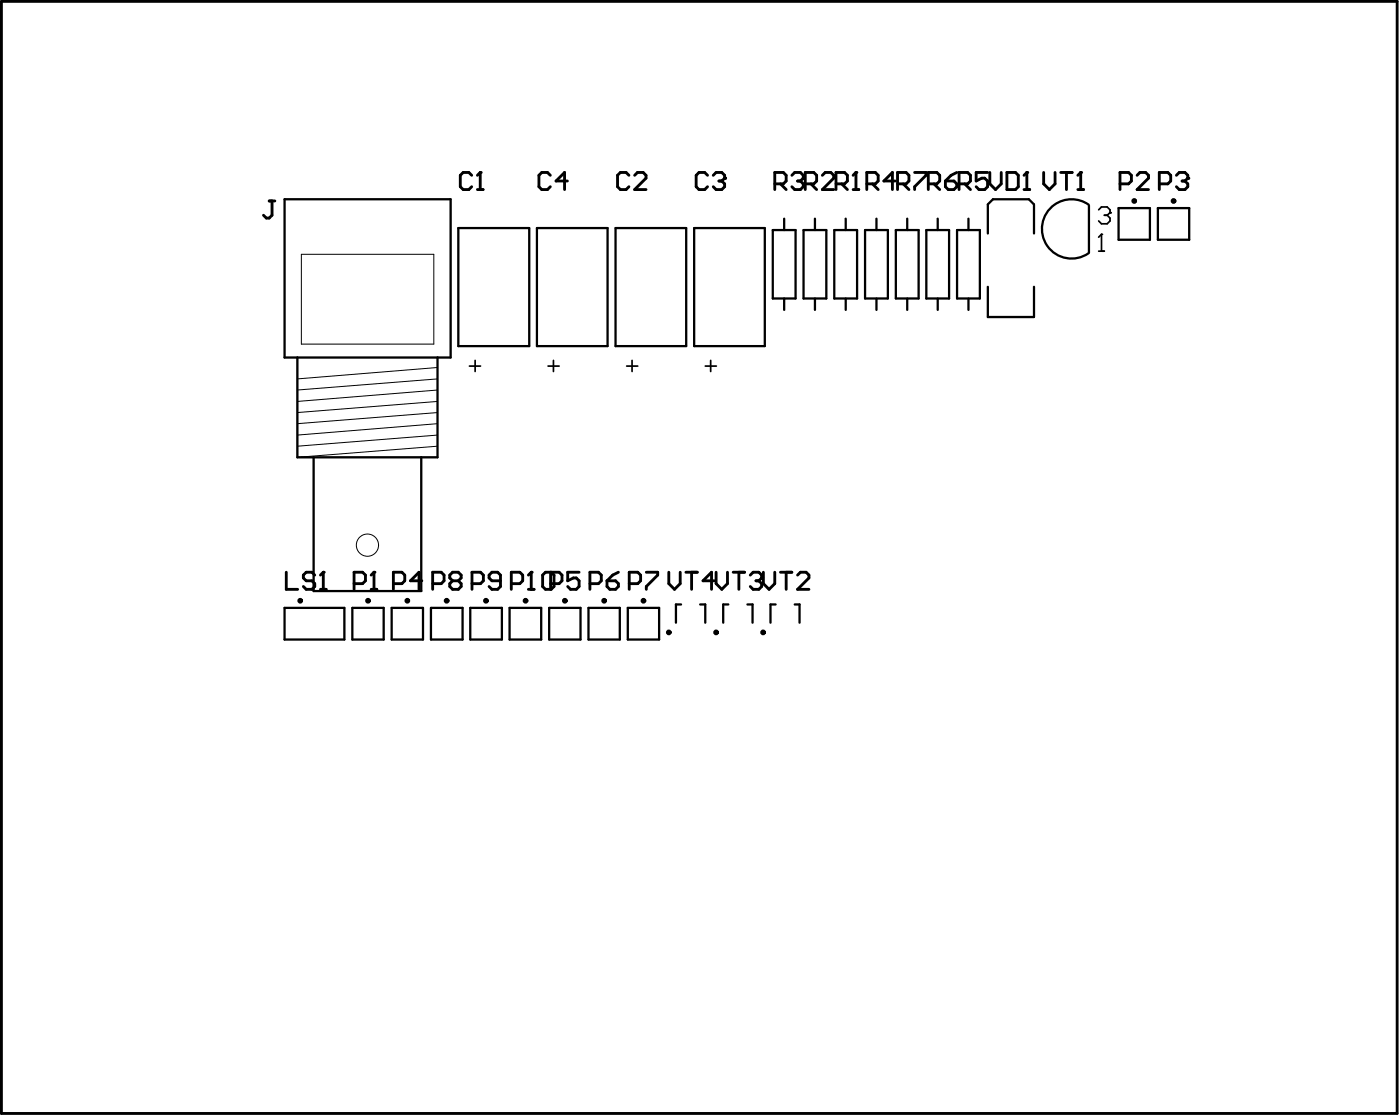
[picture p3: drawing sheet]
<svg xmlns="http://www.w3.org/2000/svg" width="125mm" height="99mm" viewBox="0 0 125 99" stroke-linecap="round" stroke-linejoin="round" font-family="sans-serif">
<g fill="none" stroke="#000" stroke-width=".25">
<path d="M.1 .1h124.2v98.9h-124.2zM23.9 17.9h.6M24.2 17.9v1.2l-.3 .3h-.2l-.3-.3M42 15.6l-.3-.3h-.5l-.3 .3v1l.3 .3h.5l.3-.3M42.5 16.9h.5M42.7 15.3h.1M42.7 15.3v1.6M42.7 15.3l-.2 .3M49 15.6l-.3-.3h-.5l-.3 .3v1l.3 .3h.5l.3-.3M50.5 16.1h-1l.7-.8v1.6M55.9 15.6l-.2-.3h-.5l-.3 .3v1l.3 .3h.5l.2-.3M56.5 15.6l.2-.3h.5l.3 .3v.2l-1 1.1h1"/>
<path d="M62.9 15.6l-.2-.3h-.5l-.3 .3v1l.3 .3h.5l.2-.3M63.4 15.6l.3-.3h.5l.3 .3v.2M64 16.1h.2M64.2 16.1l.3 .2v.3l-.3 .3h-.5l-.3-.3M64.5 15.8h.1M64.5 15.8l-.3 .3M68.9 16.3h.8l.2-.2v-.5l-.2-.3h-.8v1.6M69.4 16.3l.5 .6M70.4 15.6l.3-.3h.5l.2 .3v.2M70.9 16.1h.3M71.2 16.1l.2 .2v.3l-.2 .3h-.5l-.3-.3M71.4 15.8h.1"/>
<path d="M71.4 15.8l-.2 .3M71.6 16.3h.8l.2-.2v-.5l-.2-.3h-.8v1.6M72.1 16.3l.5 .6M73.1 15.6l.3-.3h.5l.3 .3v.2l-1.1 1.1h1.1M74.4 16.3h.7l.3-.2v-.5l-.3-.3h-.7v1.6M74.9 16.3l.5 .6M75.9 16.9h.5M76.1 15.3h.1M76.1 15.3l-.2 .3M76.1 15.3v1.6M77.1 16.3h.8l.2-.2v-.5l-.2-.3h-.8v1.6M77.6 16.3l.5 .6"/>
<path d="M79.6 16.1h-1l.8-.8v1.6M79.8 16.3h.8l.2-.2v-.5l-.2-.3h-.8v1.6M80.3 16.3l.5 .6M81.4 15.3h1v.3l-1 1v.3M82.6 16.3h.7l.3-.2v-.5l-.3-.3h-.7v1.6M83.1 16.3l.5 .6M84.1 16.1h.8l.2 .2v.3l-.2 .3h-.6l-.2-.3zM85.1 15.3l-.5 .3-.5 .5M85.3 16.3h.8l.2-.2v-.5l-.2-.3h-.8v1.6M85.8 16.3l.5 .6M87.8 15.3h-1v.8l.5-.3h.3l.2 .3v.5l-.2 .3h-.5l-.3-.3M88 15.3v1l.6 .6 .5-.6v-1"/>
<path d="M89.6 15.3h.7l.3 .3v1l-.3 .3h-.7zM91.1 16.9h.5M91.3 15.3h.1M91.3 15.3v1.6M91.3 15.3l-.2 .3M92.8 15.3v1l.5 .6 .5-.6v-1M94.4 15.3h1M94.9 15.3v1.6M95.9 16.9h.5M96.1 15.3h.1M96.1 15.3v1.6M96.1 15.3l-.2 .3"/>
<path d="M99.6 16.3h.8l.2-.2v-.5l-.2-.3h-.8v1.6M101.1 15.6l.3-.3h.5l.3 .3v.2l-1.1 1.1h1.1M103.1 16.3h.8l.2-.2v-.5l-.2-.3h-.8v1.6M104.6 15.6l.3-.3h.5l.3 .3v.2M105.1 16.1h.3M105.4 16.1l.3 .2v.3l-.3 .3h-.5l-.3-.3M105.7 15.8h.1M105.7 15.8l-.3 .3M25.5 50.9v1.5h1M28 51.1l-.3-.2h-.5l-.2 .2v.3l.2 .2h.5l.3 .3v.2l-.3 .3h-.5l-.2-.3M28.5 52.4h.5M28.8 50.9h.1"/>
<path d="M28.8 50.9v1.5M28.8 50.9l-.3 .2M31.5 51.9h.8l.2-.3v-.5l-.2-.2h-.8v1.5M33 52.4h.5M33.3 50.9h.1M33.3 50.9l-.3 .2M33.3 50.9v1.5M35 51.9h.8l.2-.3v-.5l-.2-.2h-.8v1.5M37.5 51.6h-1l.8-.7v1.5M38.5 51.9h.7l.3-.3v-.5l-.3-.2h-.7v1.5M40.3 51.6l-.3 .3v.2l.3 .3h.5l.2-.3v-.2l-.2-.3M40.3 51.6l-.3-.2v-.3l.3-.2h.5l.2 .2v.3l-.2 .2"/>
<path d="M40.3 51.6h.5M42 51.9h.7l.3-.3v-.5l-.3-.2h-.7v1.5M44.5 51.6h-.7l-.3-.2v-.3l.3-.2h.5l.2 .2v1l-.2 .3h-.5l-.3-.3M45.5 51.9h.7l.3-.3v-.5l-.3-.2h-.7v1.5M47 52.4h.5M47.3 50.9h.1M47.3 50.9l-.3 .2M47.3 50.9v1.5M49 50.9v1.5M49 50.9l.3 .2v1l-.3 .3h-.5l-.2-.3v-1l.2-.2h1.2l.3 .2v.5l-.3 .3h-.7M51.5 50.9h-1v.7l.5-.2h.3l.2 .2v.5l-.2 .3h-.6l-.2-.3M52.5 51.9h.7l.3-.3v-.5l-.3-.2h-.7v1.5"/>
<path d="M54 51.6h.8l.2 .3v.2l-.2 .3h-.6l-.2-.3zM55 50.9l-.5 .2-.5 .5M56 51.9h.7l.3-.3v-.5l-.3-.2h-.7v1.5M57.5 50.9h1v.2l-1 1v.3M59.5 50.9v1l.5 .5 .5-.5v-1M61 50.9h1M61.5 50.9v1.5M63.5 51.6h-1l.8-.7v1.5M63.7 50.9v1l.5 .5 .5-.5v-1M65.2 50.9h1M65.7 50.9v1.5M66.7 51.1l.3-.2h.5l.3 .2v.3"/>
<path d="M67.2 51.6h.3M67.5 51.6l.3 .3v.2l-.3 .3h-.5l-.3-.3M67.8 51.4h.1M67.8 51.4l-.3 .2M67.9 50.9v1l.5 .5 .5-.5v-1M69.4 50.9h1M69.9 50.9v1.5M70.9 51.1l.3-.2h.5l.3 .2v.3l-1.1 1h1.1"/>
<circle cx="100.9" cy="17.9" r=".13"/>
<circle cx="104.4" cy="17.9" r=".13"/>
<circle cx="26.7" cy="53.4" r=".13"/>
<circle cx="32.7" cy="53.4" r=".13"/>
<circle cx="36.2" cy="53.4" r=".13"/>
<circle cx="39.7" cy="53.4" r=".13"/>
<circle cx="43.2" cy="53.4" r=".13"/>
<circle cx="46.7" cy="53.4" r=".13"/>
<circle cx="50.2" cy="53.4" r=".13"/>
<circle cx="53.7" cy="53.4" r=".13"/>
<circle cx="57.2" cy="53.4" r=".13"/>
<circle cx="59.5" cy="56.2" r=".13"/>
<circle cx="63.7" cy="56.2" r=".13"/>
<circle cx="67.9" cy="56.2" r=".13"/>
</g>
<g fill="none" stroke="#000" stroke-width=".09">
<path d="M25.3 17.7h14.8v14.1h-14.8zM26.5 31.8v8.9M26.8 22.6h11.8v8h-11.8zM38.9 31.8v8.9h-12.4M38.9 38.7l-12.4 1M38.9 36.7l-12.4 1M38.9 34.7l-12.4 1M38.9 32.7l-12.4 1M38.9 37.7l-12.4 1M38.9 39.7l-12.4 1M38.9 33.7l-12.4 1M38.9 35.7l-12.4 1"/>
<path d="M27.9 40.7v11.8h9.6v-11.8"/>
<circle cx="32.7" cy="48.5" r=".99"/>
</g>
<g fill="none" stroke="#000" stroke-width=".2">
<path d="M25.3 17.7h14.8v14.1h-14.8zM69.8 19.4v1.1M72.5 19.4v1.1M75.2 19.4v1.1M78 19.4v1.1M80.7 19.4v1.1M83.4 19.4v1.1M86.1 19.4v1.1M96.8 18.2a2.64 2.64 0 0 0-4.1 2.2 2.64 2.64 0 0 0 4.1 2.1M96.9 18.3v4.2M99.5 18.5h2.8v2.8h-2.8zM103 18.5h2.8v2.8h-2.8z"/>
<path d="M26.5 31.8v8.9h12.4v-8.9M40.8 20.3h6.3v10.5h-6.3zM47.8 20.3h6.2v10.5h-6.2zM54.8 20.3h6.2v10.5h-6.2zM61.7 20.3h6.3v10.5h-6.3zM68.7 20.5h2.1v6h-2.1zM69.8 26.5v1.1M71.5 20.5h2v6h-2zM72.5 26.5v1.1M74.2 20.5h2v6h-2zM75.2 26.5v1.1M76.9 20.5h2.1v6h-2.1z"/>
<path d="M78 26.5v1.1M79.7 20.5h2v6h-2zM80.7 26.5v1.1M82.4 20.5h2v6h-2zM83.4 26.5v1.1M85.1 20.5h2.1v6h-2.1zM86.1 26.5v1.1M87.9 20.8v-2.6l.4-.5h3.2l.5 .5v2.6M87.9 25.5v2.7h4.1v-2.7M25.3 54h5.3v2.9h-5.3zM27.9 40.7v11.8h9.6v-11.8M31.3 54h2.8v2.9h-2.8z"/>
<path d="M34.8 54h2.8v2.9h-2.8zM38.3 54h2.8v2.9h-2.8zM41.8 54h2.8v2.9h-2.8zM45.3 54h2.8v2.9h-2.8zM48.8 54h2.8v2.9h-2.8zM52.3 54h2.8v2.9h-2.8zM55.8 54h2.8v2.9h-2.8zM60.6 53.7h-.5v1.7M62.3 53.7h.4v1.7M64.8 53.7h-.5v1.7M66.5 53.7h.4v1.7M69 53.7h-.5v1.7"/>
<path d="M70.7 53.7h.4v1.7"/>
</g>
<g fill="none" stroke="#000" stroke-width=".15">
<path d="M97.7 18.7l.3-.3h.5l.2 .3v.2M98.2 19.1h.3M98.5 19.1l.2 .3v.2l-.2 .3h-.5l-.3-.3M98.7 18.9h.1M98.7 18.9l-.2 .2M41.8 32.5h.9M42.3 32v1M48.7 32.5h1M49.2 32v1M55.7 32.5h1M56.2 32v1M62.7 32.5h1"/>
<path d="M63.2 32v1M97.7 22.3h.5M98 20.8h.1M98 20.8v1.5M98 20.8l-.3 .3"/>
</g>
</svg>
